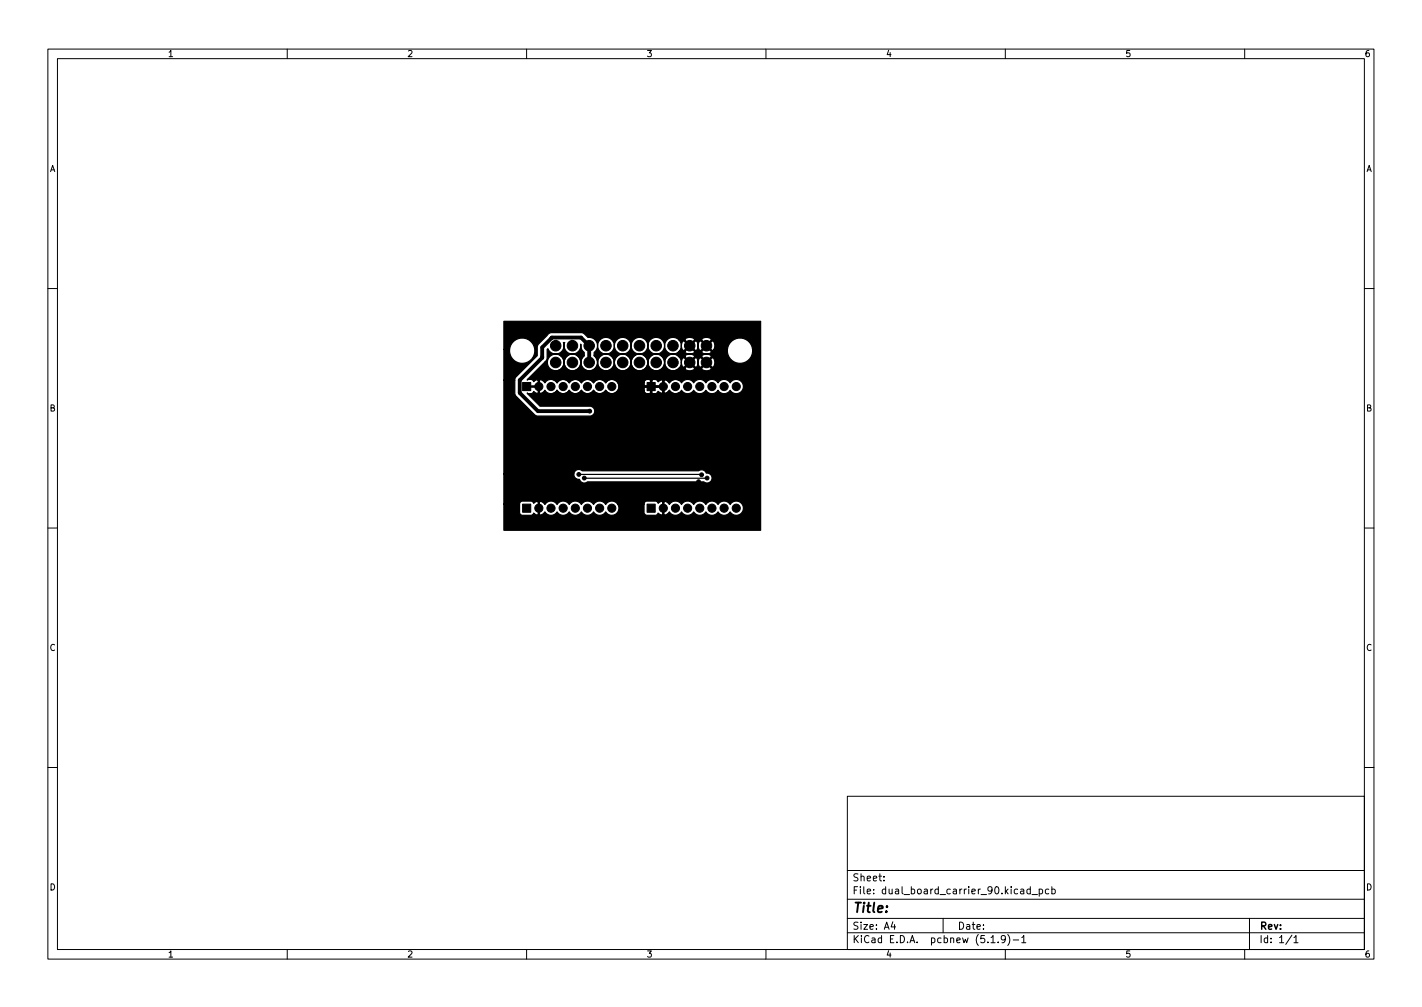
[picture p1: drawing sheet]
<svg xmlns="http://www.w3.org/2000/svg" width="297mm" height="210mm" viewBox="0 0 297 210" stroke-linecap="round" stroke-linejoin="round" font-family="sans-serif">
<defs><g id="words">
<text font-size="2.8" x="178" y="190.6">Title:</text>
<g font-size="2.1">
<text x="178" y="184">Sheet:</text>
<text x="178" y="186.7">File: dual_board_carrier_90.kicad_pcb</text>
<text x="178" y="196.9">KiCad E.D.A. pcbnew (5.1.9)-1</text>
<text x="178" y="194.1">Size: A4</text>
<text x="200" y="194.1">Date:</text>
<text x="263" y="194.1">Rev:</text>
<text x="263" y="196.9">Id: 1/1</text>
</g>
<g font-size="1.8">
<text x="35" y="11.9">1</text>
<text x="85" y="11.9">2</text>
<text x="135" y="11.9">3</text>
<text x="185" y="11.9">4</text>
<text x="235" y="11.9">5</text>
<text x="285" y="11.9">6</text>
<text x="10.3" y="35.9">A</text>
<text x="285.3" y="35.9">A</text>
<text x="10.3" y="85.9">B</text>
<text x="285.3" y="85.9">B</text>
<text x="10.3" y="135.9">C</text>
<text x="285.3" y="135.9">C</text>
<text x="10.3" y="185.9">D</text>
<text x="285.3" y="185.9">D</text>
<text x="35" y="199.9">1</text>
<text x="85" y="199.9">2</text>
<text x="135" y="199.9">3</text>
<text x="185" y="199.9">4</text>
<text x="235" y="199.9">5</text>
<text x="285" y="199.9">6</text>
</g>
</g></defs>
<g fill="none" stroke="#000" stroke-width=".21">
<path d="M10 10.2h277v190.1h-277zM12 12.2h273v186.1h-273zM60 10.2v2M110 10.2v2M160 10.2v2M210 10.2v2M260 10.2v2M10 60.2h2M285 60.2h2M10 110.2h2M285 110.2h2M10 160.2h2"/>
<path d="M177 166.3h108v32h-108zM285 160.2h2M60 198.3v2M110 198.3v2M160 198.3v2M177 194.8h108M177 191.8h108M177 187.8h108M177 181.8h108M184.6 183.8v.1M184.6 183v.1M186.5 192.5l-.4 1h1"/>
<path d="M186.9 193v1M197 191.8v3M207 196.8h.9M208.5 196.7v.1M210 198.3v2M210 196l-.3 .3-.4-.1-.2-.2 .2-.6 .4-.1 .2 .2a.99 .99 0 0 1-.3 1.3h-.3M210.5 195.1a1.72 1.72 0 0 1 0 2.3M211.6 196.3h1.2M213.4 195.8l.5-.5v1.5M213.4 196.8h.9M215.2 185.7l-.4-.1-.3 .3 .1 .7h.6M215.2 185.1v1.5"/>
<path d="M215.6 186.8h1.1M217.1 185.7l.4-.1 .3 .3-.2 .7h-.5M217.1 185.6v1.5M219.1 185.7l-.5-.1-.2 .3 .1 .7h.6M219.7 185.7l.4-.1 .3 .3-.1 .7h-.6M219.7 185.1v1.5M260 198.3v2M261 191.8v6.5M269.9 195.3l-1.3 1.9M270.3 195.8l.4-.5v1.5M270.3 196.8h.8"/>
</g>
<g fill="#000" stroke="#000" stroke-width=".21">
<path d="M109.2 79.9h1.7v1.7h-1.7zM135.2 79.9h1.7v1.7h-1.7zM109.2 105.3h1.7v1.7h-1.7zM135.2 105.3h1.7v1.7h-1.7z"/>
<circle cx="116.1" cy="75.7" r="1.1"/>
<circle cx="116.1" cy="72.2" r="1.1"/>
<circle cx="119.6" cy="75.7" r="1.1"/>
<circle cx="119.6" cy="72.2" r="1.1"/>
<circle cx="123.1" cy="75.7" r="1.1"/>
<circle cx="123.1" cy="72.2" r="1.1"/>
<circle cx="126.6" cy="75.7" r="1.1"/>
<circle cx="126.6" cy="72.2" r="1.1"/>
<circle cx="130.1" cy="75.7" r="1.1"/>
<circle cx="130.1" cy="72.2" r="1.1"/>
<circle cx="133.6" cy="75.7" r="1.1"/>
<circle cx="133.6" cy="72.2" r="1.1"/>
<circle cx="137.1" cy="75.7" r="1.1"/>
<circle cx="137.1" cy="72.2" r="1.1"/>
<circle cx="140.6" cy="75.7" r="1.1"/>
<circle cx="140.6" cy="72.2" r="1.1"/>
<circle cx="144.1" cy="75.7" r="1.1"/>
<circle cx="144.1" cy="72.2" r="1.1"/>
<circle cx="147.6" cy="75.7" r="1.1"/>
<circle cx="147.6" cy="72.2" r="1.1"/>
<circle cx="110.6" cy="93.7" r=".4"/>
<circle cx="111.9" cy="93.7" r=".4"/>
<circle cx="112.6" cy="80.7" r=".85"/>
<circle cx="113.2" cy="93.7" r=".4"/>
<circle cx="115.1" cy="91.4" r=".4"/>
<circle cx="115.1" cy="80.7" r=".85"/>
<circle cx="117.3" cy="91.4" r=".4"/>
<circle cx="117.6" cy="80.7" r=".85"/>
<circle cx="119.9" cy="91.4" r=".4"/>
<circle cx="120.2" cy="80.7" r=".85"/>
<circle cx="120.9" cy="99.1" r=".4"/>
<circle cx="122" cy="99.8" r=".4"/>
<circle cx="122.2" cy="91.4" r=".4"/>
<circle cx="122.7" cy="80.7" r=".85"/>
<circle cx="123.2" cy="85.8" r=".4"/>
<circle cx="125.3" cy="80.7" r=".85"/>
<circle cx="126" cy="97.4" r=".4"/>
<circle cx="127.8" cy="80.7" r=".85"/>
<circle cx="138.6" cy="80.7" r=".85"/>
<circle cx="138.6" cy="93.6" r=".4"/>
<circle cx="141.1" cy="80.7" r=".85"/>
<circle cx="143.6" cy="80.7" r=".85"/>
<circle cx="145.5" cy="89.7" r=".4"/>
<circle cx="145.5" cy="91.2" r=".4"/>
<circle cx="145.5" cy="90.4" r=".4"/>
<circle cx="145.5" cy="85.8" r=".4"/>
<circle cx="145.5" cy="86.6" r=".4"/>
<circle cx="145.5" cy="87.4" r=".4"/>
<circle cx="146.2" cy="80.7" r=".85"/>
<circle cx="146.6" cy="99.1" r=".4"/>
<circle cx="147.7" cy="99.8" r=".4"/>
<circle cx="148.7" cy="80.7" r=".85"/>
<circle cx="151.3" cy="80.7" r=".85"/>
<circle cx="151.5" cy="97.5" r=".4"/>
<circle cx="153.8" cy="80.7" r=".85"/>
<circle cx="112.6" cy="106.1" r=".85"/>
<circle cx="115.1" cy="106.1" r=".85"/>
<circle cx="117.6" cy="106.1" r=".85"/>
<circle cx="120.1" cy="100.3" r=".4"/>
<circle cx="120.2" cy="106.1" r=".85"/>
<circle cx="122.7" cy="106.1" r=".85"/>
<circle cx="125.3" cy="106.1" r=".85"/>
<circle cx="127.8" cy="106.1" r=".85"/>
<circle cx="138.6" cy="106.1" r=".85"/>
<circle cx="141.1" cy="106.1" r=".85"/>
<circle cx="143.6" cy="106.1" r=".85"/>
<circle cx="145.9" cy="100.6" r=".4"/>
<circle cx="146.2" cy="106.1" r=".85"/>
<circle cx="148.7" cy="106.1" r=".85"/>
<circle cx="151.3" cy="106.1" r=".85"/>
<circle cx="153.8" cy="106.1" r=".85"/>
</g>
<path d="M123.1 75.7v-3.5l-1.7-1.7h-6.1l-2 2v2.2l-4.7 4.7v2.6l3.8 3.8h10.8" fill="none" stroke="#000" stroke-width=".8"/>
<path d="M120.9 99.1h.1M120.9 99.1h25.7M122 99.8h25.7" fill="none" stroke="#000" stroke-width=".25"/>
<path d="M116.9 74.2h1.8l-.2 .1a1.74 1.74 0 0 0-.1 2.6 1.74 1.74 0 0 0 2.6-.2 1.74 1.74 0 0 0-.6-2.5h1.6v.1a1.74 1.74 0 0 0-.2 2.6 1.74 1.74 0 0 0 2.6 0 1.74 1.74 0 0 0-.3-2.6v-.1h1.6a1.74 1.74 0 0 0-.5 2.6 1.74 1.74 0 0 0 2.7 0 1.74 1.74 0 0 0-.5-2.6h1.8l-.2 .1a1.74 1.74 0 0 0-.1 2.6 1.74 1.74 0 0 0 2.6-.2 1.74 1.74 0 0 0-.6-2.5h1.8l-.2 .1a1.74 1.74 0 0 0-.1 2.6 1.74 1.74 0 0 0 2.6-.2 1.74 1.74 0 0 0-.6-2.5h1.8l-.2 .1a1.74 1.74 0 0 0-.1 2.6 1.74 1.74 0 0 0 2.6-.2 1.74 1.74 0 0 0-.6-2.5h1.8l-.2 .1a1.74 1.74 0 0 0-.2 2.6 1.74 1.74 0 0 0 2.6 0l-.1 2.5a1.48 1.48 0 0 0-2 .5l-.2-.3a.67 .67 0 0 0-.9-.2v2.6l.2 .1 .4-.1 .5-.5 .1 .2a1.48 1.48 0 0 0 2 .3v.9h-26.5v-.7l.6-.3 .4-.4a1.48 1.48 0 0 0 2.5 0 1.48 1.48 0 0 0 2.5 0 1.48 1.48 0 0 0 2.6 0 1.48 1.48 0 0 0 2.5 0 1.48 1.48 0 0 0 2.5 .1h5.5l.1 .3 .3 .2 .8 .1 .2-.2v-1.2h.2v1.2l.2 .2 .8-.1 .4-.4 .1 .1a.67 .67 0 0 0 .8 .2v-1.2h-3.7l-.2 .2v.6h-5.5l.3-.7-.3-1h5.5v.5l.2 .2h1.2v-1.2h.2v1.2h2.3v-1.2l-.2-.1-.7 .4-.5-.5-1.1 .2-.2-.2h-.5a.64 .64 0 0 0-.7 .7l-5.6-.1a1.49 1.49 0 0 0-2.4 .1 1.48 1.48 0 0 0-2.5 0 1.48 1.48 0 0 0-2.6 0 1.48 1.48 0 0 0-2.5 0 1.48 1.48 0 0 0-2.5 0l-.4-.3-.6-.3v-2a1.74 1.74 0 0 0 2.3-.9 1.74 1.74 0 0 0-.8-2.2zM141.4 74.2h.5v.3zM105.3 67.1h53.6v43.6h-53.6v-5.4h3.2v1.7a.64 .64 0 0 0 .7 .6h1.8l.5-.5 .6 .4 .3-.1v-2.6h.3v2.6a.96 .96 0 0 0 1.1-.5 1.48 1.48 0 0 0 2.6 0 1.48 1.48 0 0 0 2.5 0 1.48 1.48 0 0 0 2.5 0 1.48 1.48 0 0 0 2.6 0 1.48 1.48 0 0 0 2.5 0 1.49 1.49 0 0 0 2.1 .5 1.49 1.49 0 0 0 .4-2.1h5.5v1.7a.64 .64 0 0 0 .7 .6h1.8l.5-.5 .6 .4 .3-.1v-2.6h.3v2.6a.96 .96 0 0 0 1.1-.5 1.48 1.48 0 0 0 2.6 0 1.48 1.48 0 0 0 2.5 0 1.48 1.48 0 0 0 2.5 0 1.48 1.48 0 0 0 2.6 0 1.48 1.48 0 0 0 2.5 0 1.49 1.49 0 0 0 2.3 .3 1.49 1.49 0 0 0 0-2.2 1.49 1.49 0 0 0-2.3 .3 1.48 1.48 0 0 0-2.5 0 1.48 1.48 0 0 0-2.6 0 1.48 1.48 0 0 0-2.5 0 1.48 1.48 0 0 0-2.5 0 1.48 1.48 0 0 0-2.6 0l-.2-.3a.93 .93 0 0 0-1.2-.2 .7 .7 0 0 0-.9 .3l-.5-.5h-1.8a.64 .64 0 0 0-.7 .7l-5.6-.1a1.49 1.49 0 0 0-2.4 .1 1.48 1.48 0 0 0-2.5 0 1.48 1.48 0 0 0-2.6 0 1.48 1.48 0 0 0-2.5 0 1.48 1.48 0 0 0-2.5 0 1.48 1.48 0 0 0-2.6 0l-.2-.3a.93 .93 0 0 0-1.2-.2 .7 .7 0 0 0-.9 .3l-.5-.5h-1.8a.64 .64 0 0 0-.7 .7h-3.2v-6.3h14.6v.2a1.11 1.11 0 0 0 1.2 .9 1.04 1.04 0 0 0 1.6 .5h24.3a1.04 1.04 0 0 0 1.7-.5 1.04 1.04 0 0 0-1.2-1.3 1.03 1.03 0 0 0-1.6-.5h-24.3a1.04 1.04 0 0 0-1.7 .7h-14.6v-19.6h2.2v2.6l.2 .6 4.3 4.2 11.3 .1 .5-.2 .4-.6-.1-.8-.8-.5h-10.5l-2.7-2.6v-.2l.2 .2h.7l.5-.5 .1 .1a.67 .67 0 0 0 .8 .2v-1.2l-2.5 .1v-.3h2.5v-1.2h.3v2.6l.2 .1 .4-.1 .5-.5 .1 .2a1.49 1.49 0 0 0 2.5-.2 1.48 1.48 0 0 0 2.5 0 1.48 1.48 0 0 0 2.5 0 1.48 1.48 0 0 0 2.6 0 1.48 1.48 0 0 0 2.5 0 1.48 1.48 0 0 0 2.5 .1h5.5l.1 .3 .3 .2 .8 .1 .2-.2v-1.2h.2v1.2l.2 .2 .8-.1 .4-.4 .1 .1a.67 .67 0 0 0 .8 .2v-1.2h-3.7l-.2 .2v.6h-5.5l.3-.7-.3-1h5.5v.5l.2 .2h1.2v-1.2h.2v1.2h2.3v-1.2h.3v2.6l.2 .1 .4-.1 .5-.5 .1 .2a1.49 1.49 0 0 0 2.5-.2 1.48 1.48 0 0 0 2.5 0 1.48 1.48 0 0 0 2.5 0 1.48 1.48 0 0 0 2.6 0 1.48 1.48 0 0 0 2.5 0 1.49 1.49 0 0 0 2.3 .3 1.49 1.49 0 0 0 0-2.2 1.49 1.49 0 0 0-2.3 .3 1.48 1.48 0 0 0-2.5 0 1.48 1.48 0 0 0-2.6 0 1.48 1.48 0 0 0-2.5 0 1.48 1.48 0 0 0-2.5 0 1.48 1.48 0 0 0-2.6 0l-.2-.3a.93 .93 0 0 0-1.2-.2 .7 .7 0 0 0-.9 .3l-.5-.5-1.1 .2-.2-.2h-.5a.64 .64 0 0 0-.7 .7l-5.6-.1a1.49 1.49 0 0 0-2.4 .1 1.48 1.48 0 0 0-2.5 0 1.48 1.48 0 0 0-2.6 0 1.48 1.48 0 0 0-2.5 0 1.48 1.48 0 0 0-2.5 0 1.48 1.48 0 0 0-2.6 0l-.2-.3a.93 .93 0 0 0-1.2-.2 .7 .7 0 0 0-.9 .3l-.4-.4-.8-.1-.2 .2v-.1l3.8-3.8h.4a1.74 1.74 0 0 0 1.8 1.9 1.74 1.74 0 0 0 1.7-1.9v.4a1.74 1.74 0 0 0 2.7 1.3 1.74 1.74 0 0 0 0-3 1.74 1.74 0 0 0-2.7 1.3 1.76 1.76 0 0 0-1.7-1.6 1.76 1.76 0 0 0-1.8 1.6h-.4l.4-.6v-1.9l.2-.2a1.74 1.74 0 0 0 2.2 1 1.74 1.74 0 0 0 1-2.3h.3l-.1 .2a1.74 1.74 0 0 0 1.6 2.2 1.74 1.74 0 0 0 1.8-2.1 2.1 2.1 0 0 0 .7 1.8 1.23 1.23 0 0 1-.5 1.3 1.74 1.74 0 0 0 1.2 2.5 1.74 1.74 0 0 0 2.1-1.9v.4a1.74 1.74 0 0 0 1.9 1.5 1.74 1.74 0 0 0 1.6-1.9v.4a1.74 1.74 0 0 0 1.9 1.5 1.74 1.74 0 0 0 1.6-1.9v.4a1.74 1.74 0 0 0 1.9 1.5 1.74 1.74 0 0 0 1.6-1.9v.4a1.74 1.74 0 0 0 1.9 1.5 1.74 1.74 0 0 0 1.6-1.9v.4a1.74 1.74 0 0 0 1.2 1.4 1.74 1.74 0 0 0 1.8-.4h1.2l.2 .3 .9 .2 .9-.2 .1-.3h1.4a1.25 1.25 0 0 0 2.1 0l-1-1-1.1 1h-1.4l-1-1-1.1 1h-1.2l.3-.4 .2-.8a.9 .9 0 0 0 .6 1l1-1h.4l1 1 .3-.1 .2-.9a.9 .9 0 0 0 .6 1l1-1h.4l1 1 .3-.1 .2-1-.2-.8-.3-.1-1 1h-.4l-1-1a1.02 1.02 0 0 0-.6 1v-.1a.9 .9 0 0 0-.5-.9l-1 1h-.4l-1-1-.3 .1-.3 .9-.1-.5-.4-.7h1.2l1.1 1 1-1h1.4l1.1 1 1-1-.1-.3-1-.3-.8 .3-.2 .3h-1.4a1.25 1.25 0 0 0-2.1 0 2.67 2.67 0 0 1-1.9-.5 1.79 1.79 0 0 0-2.3 1.5 1.76 1.76 0 0 0-1.7-1.6 1.76 1.76 0 0 0-1.8 1.6 1.76 1.76 0 0 0-1.7-1.6 1.76 1.76 0 0 0-1.8 1.6 1.76 1.76 0 0 0-1.7-1.6 1.76 1.76 0 0 0-1.8 1.6 1.76 1.76 0 0 0-1.7-1.6 1.76 1.76 0 0 0-1.8 1.6l-.2-.6a1.23 1.23 0 0 1-.5-1.3l.5-.6 .2-1v.4a1.74 1.74 0 0 0 1.9 1.5 1.74 1.74 0 0 0 1.6-1.9v.4a1.74 1.74 0 0 0 1.9 1.5 1.74 1.74 0 0 0 1.6-1.9v.4a1.74 1.74 0 0 0 1.9 1.5 1.74 1.74 0 0 0 1.6-1.9v.4a1.74 1.74 0 0 0 1.9 1.5 1.74 1.74 0 0 0 1.6-1.9v.4a1.74 1.74 0 0 0 1.2 1.4 1.74 1.74 0 0 0 1.8-.4h1.2l.2 .3 .9 .2 .9-.2 .1-.3h1.4a1.25 1.25 0 0 0 2.1 0l-1-1-1.1 1h-1.4l-1-1-1.1 1h-1.2l.3-.4 .2-.8a.9 .9 0 0 0 .6 1l1-1h.4l1 1 .3-.1 .2-.9a.9 .9 0 0 0 .6 1l1-1h.4l1 1 .3-.2h2.8a2.65 2.65 0 0 0 3.6 2.7 2.65 2.65 0 0 0 .9-4.4 2.65 2.65 0 0 0-4.4 1.2l-.1 .5h-2.8l.2-.9-.2-.8-.3-.1-1 1h-.4l-1-1a1.02 1.02 0 0 0-.6 1v-.1a.9 .9 0 0 0-.5-.9l-1 1h-.4l-1-1-.3 .1-.3 .9-.1-.5-.4-.7h1.2l1.1 1 1-1h1.4l1.1 1 1-1-.1-.3-1-.3-.8 .3-.2 .3h-1.4a1.25 1.25 0 0 0-2.1 0 2.67 2.67 0 0 1-1.9-.5 1.79 1.79 0 0 0-2.3 1.5 1.76 1.76 0 0 0-1.7-1.6 1.76 1.76 0 0 0-1.8 1.6 1.76 1.76 0 0 0-1.7-1.6 1.76 1.76 0 0 0-1.8 1.6 1.76 1.76 0 0 0-1.7-1.6 1.76 1.76 0 0 0-1.8 1.6 1.76 1.76 0 0 0-1.7-1.6 1.76 1.76 0 0 0-1.8 1.6 1.73 1.73 0 0 0-2-1.5l-.8-.9-.4-.1h-6.7l-2.5 2.5-.2 .5v1.8l-4.4 4.3-.3 .8h-2.2v-6.4h1.1a2.65 2.65 0 0 0 3.6 2.7 2.65 2.65 0 0 0 .9-4.4 2.65 2.65 0 0 0-4.4 1.2l-.1 .5h-1.1z" fill="#000" stroke="#000" stroke-width=".25"/>
<use href="#words"/>
</svg>
